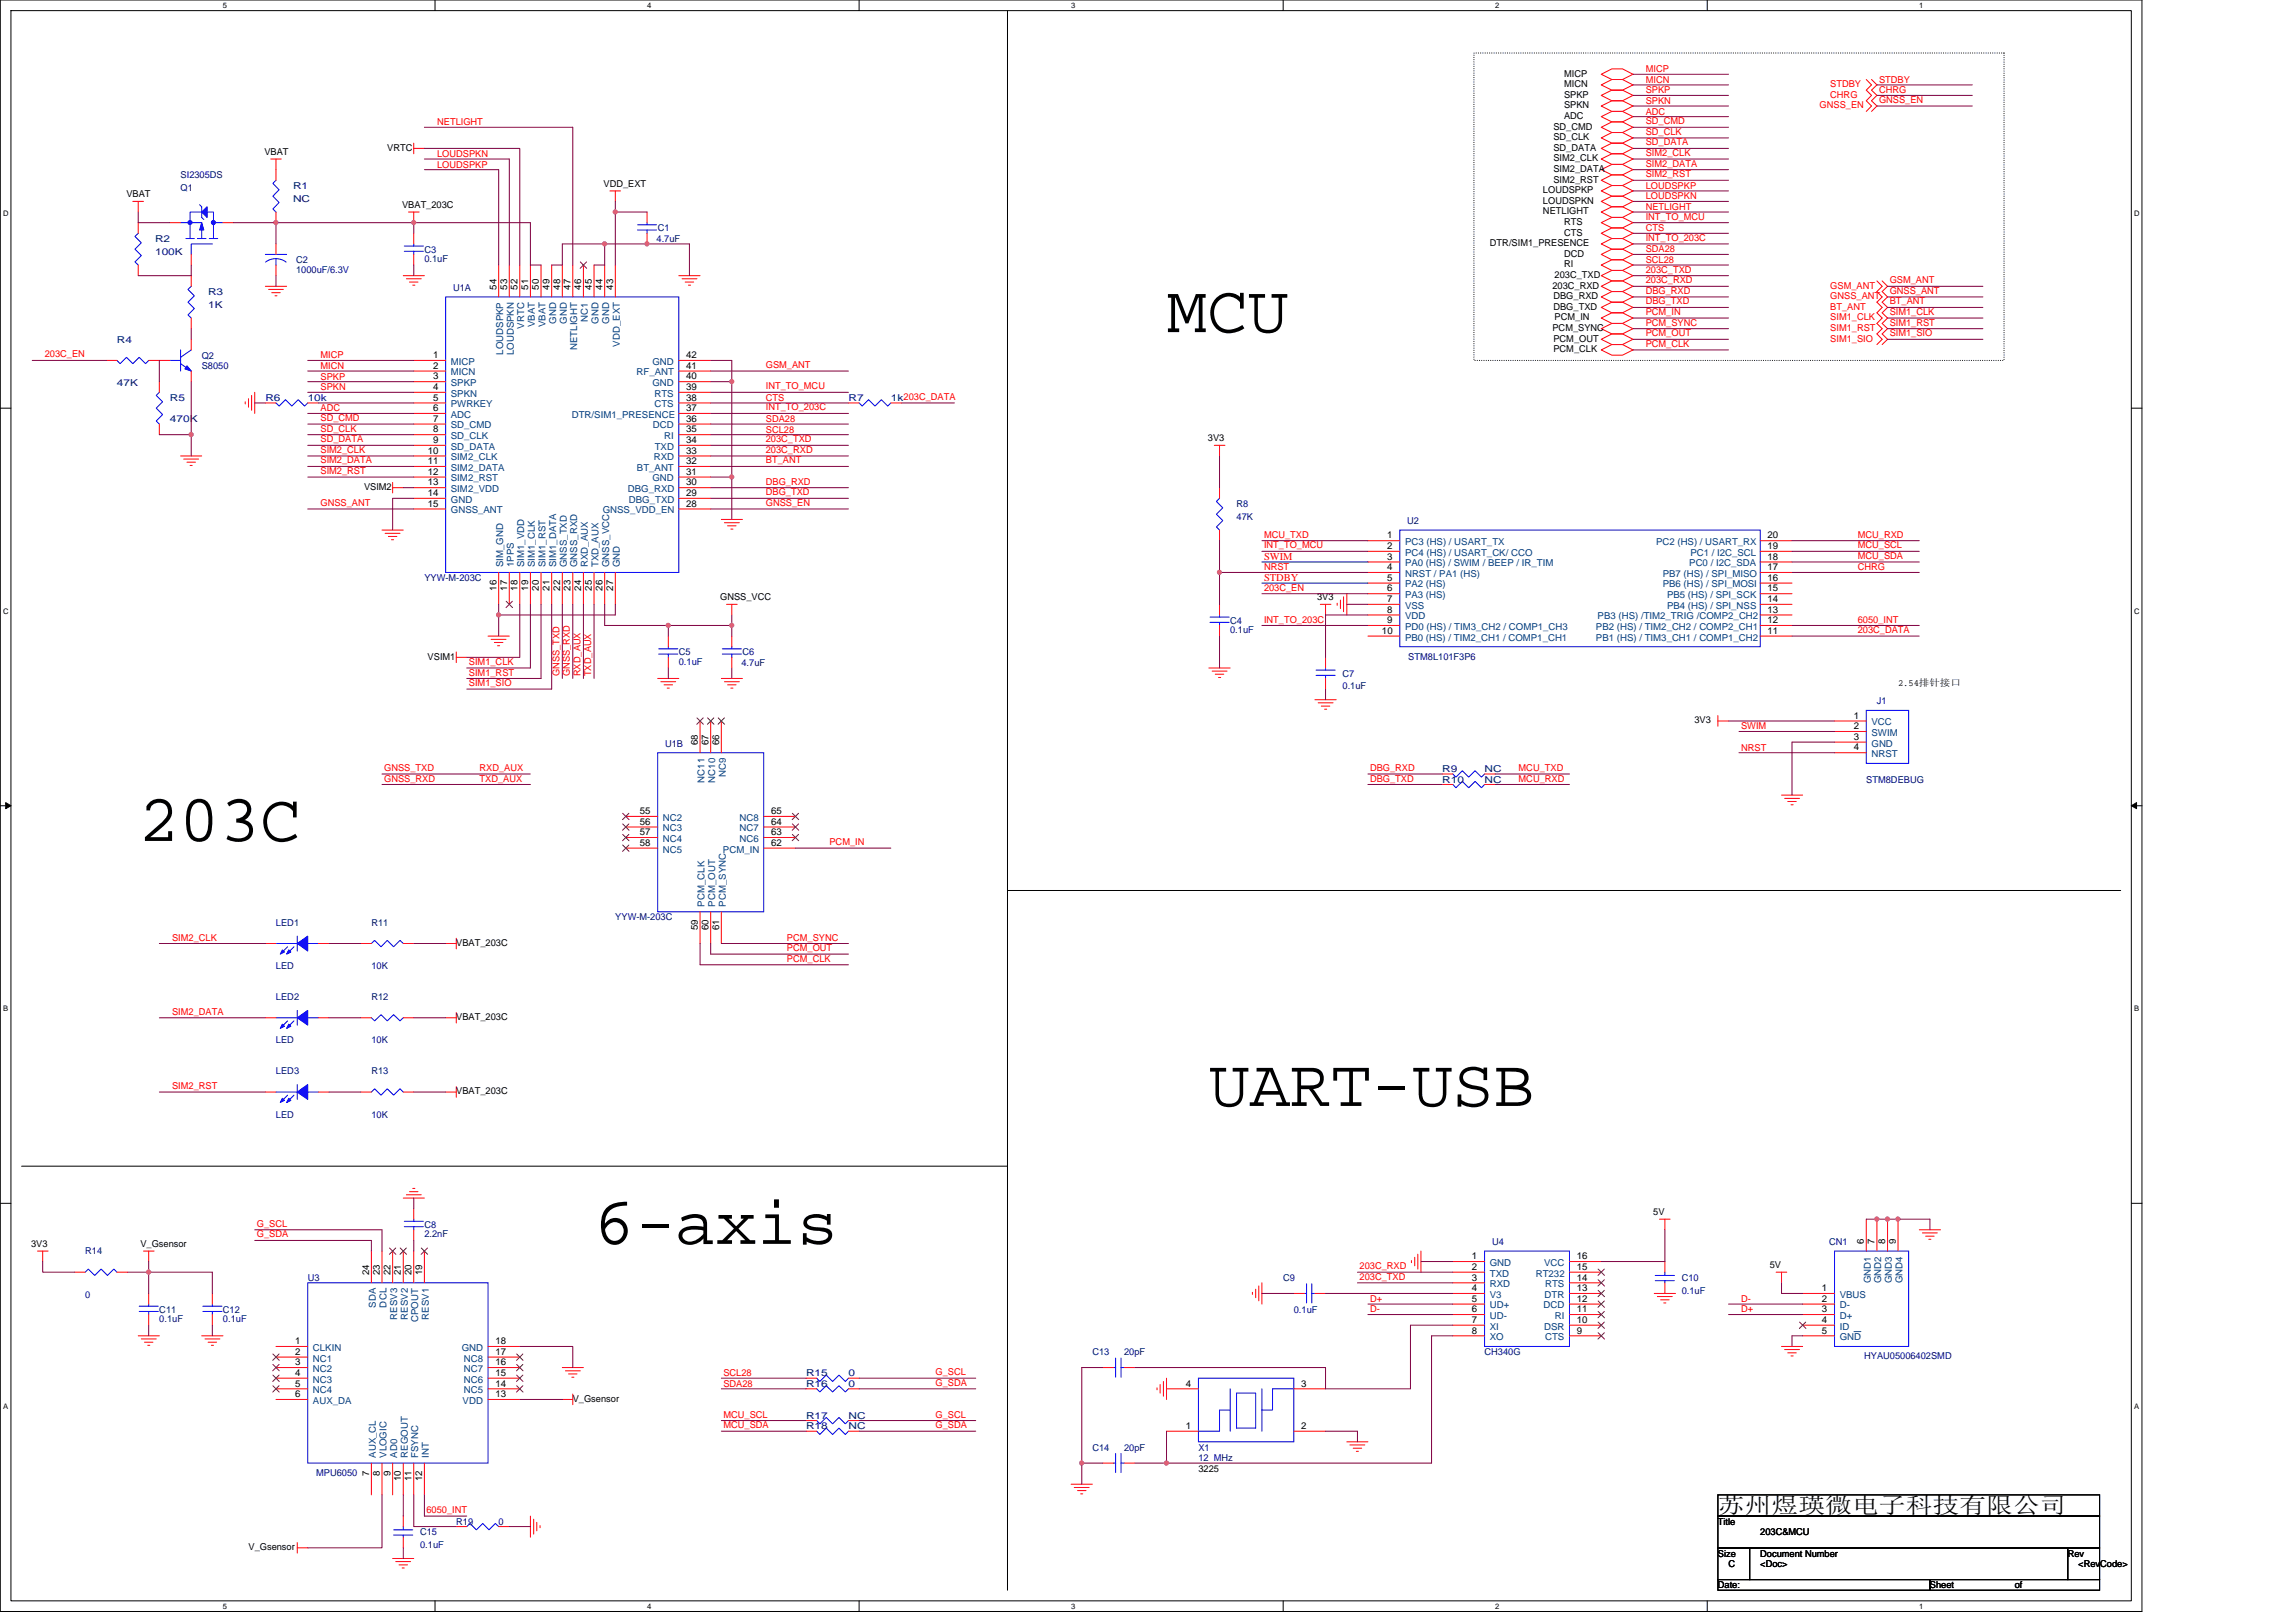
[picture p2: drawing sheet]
<svg xmlns="http://www.w3.org/2000/svg" width="297mm" height="210mm" viewBox="0 0 297 210" stroke-linecap="round" stroke-linejoin="round" font-family="sans-serif">
<defs><g id="words">
<g font-size="8.8">
<text x="150.9" y="43">MCU</text>
<text x="17.9" y="108.8">203C</text>
<text x="156.4" y="143.1">UART-USB</text>
<text x="76.9" y="160.9">6-axis</text>
</g>
<text font-size="2.9" x="222.2" y="195.7">苏州煜瑛微电子科技有限公司</text>
<g font-size="1.4" fill="#f00">
<text x="163.5" y="72.4">SWIM</text>
<text x="163.5" y="75.2">STDBY</text>
</g>
<g font-size="1.2">
<text x="202.3" y="9.9">MICP</text>
<text x="202.3" y="11.3">MICN</text>
<text x="201" y="16.8">SD_CMD</text>
<text x="202.3" y="12.7">SPKP</text>
<text x="202.3" y="14">SPKN</text>
<text x="202.3" y="15.4">ADC</text>
<text x="34.2" y="20">VBAT</text>
<text x="50.1" y="19.5">VRTC</text>
<text x="201" y="19.5">SD_DATA</text>
<text x="201" y="20.9">SIM2_CLK</text>
<text x="201" y="22.2">SIM2_DATA</text>
<text x="201" y="23.6">SIM2_RST</text>
<text x="201" y="18.1">SD_CLK</text>
<text x="16.4" y="25.5">VBAT</text>
<text x="52" y="26.9">VBAT_203C</text>
<text x="78.1" y="24.2">VDD_EXT</text>
<text x="199.6" y="26.4">LOUDSPKN</text>
<text x="199.6" y="27.7">NETLIGHT</text>
<text x="199.6" y="25">LOUDSPKP</text>
<text x="202.3" y="29.1">RTS</text>
<text x="192.8" y="31.9">DTR/SIM1_PRESENCE</text>
<text x="201.1" y="36">203C_TXD</text>
<text x="202.3" y="33.2">DCD</text>
<text x="202.3" y="34.6">RI</text>
<text x="202.3" y="30.5">CTS</text>
<text x="64.2" y="37.5" transform="rotate(-90 64.2 37.5)">54</text>
<text x="65.6" y="37.5" transform="rotate(-90 65.6 37.5)">53</text>
<text x="66.9" y="37.5" transform="rotate(-90 66.9 37.5)">52</text>
<text x="68.3" y="37.5" transform="rotate(-90 68.3 37.5)">51</text>
<text x="69.7" y="37.5" transform="rotate(-90 69.7 37.5)">50</text>
<text x="71.1" y="37.5" transform="rotate(-90 71.1 37.5)">49</text>
<text x="72.5" y="37.5" transform="rotate(-90 72.5 37.5)">48</text>
<text x="73.8" y="37.5" transform="rotate(-90 73.8 37.5)">47</text>
<text x="75.2" y="37.5" transform="rotate(-90 75.2 37.5)">46</text>
<text x="76.6" y="37.5" transform="rotate(-90 76.6 37.5)">45</text>
<text x="77.9" y="37.5" transform="rotate(-90 77.9 37.5)">44</text>
<text x="79.3" y="37.5" transform="rotate(-90 79.3 37.5)">43</text>
<text x="200.8" y="37.3">203C_RXD</text>
<text x="201" y="40.1">DBG_TXD</text>
<text x="201" y="38.7">DBG_RXD</text>
<text x="201.1" y="41.4">PCM_IN</text>
<text x="56" y="46.3">1</text>
<text x="56" y="47.7">2</text>
<text x="88.8" y="47.7">41</text>
<text x="88.8" y="46.3">42</text>
<text x="200.8" y="42.8">PCM_SYNC</text>
<text x="201" y="44.2">PCM_OUT</text>
<text x="201" y="45.6">PCM_CLK</text>
<text x="56" y="49.1">3</text>
<text x="56" y="50.5">4</text>
<text x="56" y="51.8">5</text>
<text x="56" y="53.2">6</text>
<text x="88.8" y="49.1">40</text>
<text x="88.8" y="53.2">37</text>
<text x="88.8" y="51.8">38</text>
<text x="88.8" y="50.5">39</text>
<text x="55.3" y="58.7">10</text>
<text x="56" y="54.6">7</text>
<text x="56" y="55.9">8</text>
<text x="56" y="57.3">9</text>
<text x="88.8" y="58.7">33</text>
<text x="88.8" y="54.6">36</text>
<text x="88.8" y="55.9">35</text>
<text x="88.8" y="57.3">34</text>
<text x="156.3" y="57.1">3V3</text>
<text x="47.1" y="63.4">VSIM2</text>
<text x="55.3" y="60">11</text>
<text x="55.3" y="61.4">12</text>
<text x="55.3" y="62.8">13</text>
<text x="55.3" y="64.2">14</text>
<text x="55.3" y="65.6">15</text>
<text x="88.8" y="62.8">30</text>
<text x="88.8" y="61.4">31</text>
<text x="88.8" y="60">32</text>
<text x="88.8" y="64.2">29</text>
<text x="88.8" y="65.6">28</text>
<text x="179.5" y="69.7">1</text>
<text x="179.5" y="71">2</text>
<text x="228.7" y="71">19</text>
<text x="228.7" y="69.7">20</text>
<text x="64.2" y="76.4" transform="rotate(-90 64.2 76.4)">16</text>
<text x="65.6" y="76.4" transform="rotate(-90 65.6 76.4)">17</text>
<text x="66.9" y="76.4" transform="rotate(-90 66.9 76.4)">18</text>
<text x="68.3" y="76.4" transform="rotate(-90 68.3 76.4)">19</text>
<text x="69.7" y="76.4" transform="rotate(-90 69.7 76.4)">20</text>
<text x="71.1" y="76.4" transform="rotate(-90 71.1 76.4)">21</text>
<text x="72.5" y="76.4" transform="rotate(-90 72.5 76.4)">22</text>
<text x="73.8" y="76.4" transform="rotate(-90 73.8 76.4)">23</text>
<text x="75.2" y="76.4" transform="rotate(-90 75.2 76.4)">24</text>
<text x="76.6" y="76.4" transform="rotate(-90 76.6 76.4)">25</text>
<text x="77.9" y="76.4" transform="rotate(-90 77.9 76.4)">26</text>
<text x="79.3" y="76.4" transform="rotate(-90 79.3 76.4)">27</text>
<text x="93.2" y="77.7">GNSS_VCC</text>
<text x="170.4" y="77.7">3V3</text>
<text x="179.5" y="72.4">3</text>
<text x="179.5" y="73.8">4</text>
<text x="179.5" y="75.1">5</text>
<text x="179.5" y="76.5">6</text>
<text x="179.5" y="77.9">7</text>
<text x="228.7" y="75.1">16</text>
<text x="228.7" y="73.8">17</text>
<text x="228.7" y="77.9">14</text>
<text x="228.7" y="76.5">15</text>
<text x="228.7" y="72.4">18</text>
<text x="178.8" y="82">10</text>
<text x="179.5" y="79.3">8</text>
<text x="179.5" y="80.6">9</text>
<text x="228.7" y="82">11</text>
<text x="228.7" y="80.6">12</text>
<text x="228.7" y="79.3">13</text>
<text x="55.3" y="85.3">VSIM1</text>
<text x="245.6" y="88.8">2.54排针接口</text>
<text x="219.2" y="93.6">3V3</text>
<text x="239.8" y="93">1</text>
<text x="239.8" y="94.3">2</text>
<text x="239.8" y="95.7">3</text>
<text x="90.3" y="96.4" transform="rotate(-90 90.3 96.4)">68</text>
<text x="91.6" y="96.4" transform="rotate(-90 91.6 96.4)">67</text>
<text x="93" y="96.4" transform="rotate(-90 93 96.4)">66</text>
<text x="239.8" y="97.1">4</text>
<text x="82.8" y="105.3">55</text>
<text x="82.8" y="106.7">56</text>
<text x="99.8" y="106.7">64</text>
<text x="99.8" y="105.3">65</text>
<text x="82.8" y="108.1">57</text>
<text x="82.8" y="109.4">58</text>
<text x="99.8" y="109.4">62</text>
<text x="99.8" y="108.1">63</text>
<text x="59" y="122.4">VBAT_203C</text>
<text x="90.3" y="120.3" transform="rotate(-90 90.3 120.3)">59</text>
<text x="91.6" y="120.3" transform="rotate(-90 91.6 120.3)">60</text>
<text x="93" y="120.3" transform="rotate(-90 93 120.3)">61</text>
<text x="59" y="132">VBAT_203C</text>
<text x="59" y="141.6">VBAT_203C</text>
<text x="4" y="161.3">3V3</text>
<text x="18.2" y="161.3">V_Gsensor</text>
<text x="213.9" y="157.2">5V</text>
<text x="241.1" y="160.9" transform="rotate(-90 241.1 160.9)">6</text>
<text x="242.5" y="160.9" transform="rotate(-90 242.5 160.9)">7</text>
<text x="243.9" y="160.9" transform="rotate(-90 243.9 160.9)">8</text>
<text x="245.3" y="160.9" transform="rotate(-90 245.3 160.9)">9</text>
<text x="47.7" y="165" transform="rotate(-90 47.7 165)">24</text>
<text x="49.1" y="165" transform="rotate(-90 49.1 165)">23</text>
<text x="50.5" y="165" transform="rotate(-90 50.5 165)">22</text>
<text x="51.9" y="165" transform="rotate(-90 51.9 165)">21</text>
<text x="53.2" y="165" transform="rotate(-90 53.2 165)">20</text>
<text x="54.6" y="165" transform="rotate(-90 54.6 165)">19</text>
<text x="190.4" y="162.9">1</text>
<text x="190.4" y="164.3">2</text>
<text x="190.4" y="165.7">3</text>
<text x="190.4" y="167">4</text>
<text x="204" y="167">13</text>
<text x="204" y="165.7">14</text>
<text x="204" y="164.3">15</text>
<text x="204" y="162.9">16</text>
<text x="229" y="164.1">5V</text>
<text x="235.7" y="167">1</text>
<text x="38.2" y="173.9">1</text>
<text x="64.1" y="173.9">18</text>
<text x="190.4" y="168.4">5</text>
<text x="190.4" y="169.8">6</text>
<text x="190.4" y="171.2">7</text>
<text x="190.4" y="172.5">8</text>
<text x="204" y="172.5">9</text>
<text x="204" y="168.4">12</text>
<text x="204" y="171.2">10</text>
<text x="204" y="169.8">11</text>
<text x="235.7" y="172.5">5</text>
<text x="235.7" y="168.4">2</text>
<text x="235.7" y="169.8">3</text>
<text x="235.7" y="171.2">4</text>
<text x="38.2" y="175.3">2</text>
<text x="38.2" y="176.6">3</text>
<text x="38.2" y="178">4</text>
<text x="38.2" y="179.4">5</text>
<text x="64.1" y="179.4">14</text>
<text x="64.1" y="178">15</text>
<text x="64.1" y="176.6">16</text>
<text x="64.1" y="175.3">17</text>
<text x="153.4" y="179.4">4</text>
<text x="168.3" y="179.4">3</text>
<text x="38.2" y="180.8">6</text>
<text x="64.1" y="180.8">13</text>
<text x="74.1" y="181.4">V_Gsensor</text>
<text x="153.4" y="184.9">1</text>
<text x="168.3" y="184.9">2</text>
<text x="47.7" y="190.9" transform="rotate(-90 47.7 190.9)">7</text>
<text x="49.1" y="190.9" transform="rotate(-90 49.1 190.9)">8</text>
<text x="50.5" y="190.9" transform="rotate(-90 50.5 190.9)">9</text>
<text x="51.9" y="191.6" transform="rotate(-90 51.9 191.6)">10</text>
<text x="53.2" y="191.6" transform="rotate(-90 53.2 191.6)">11</text>
<text x="54.6" y="191.6" transform="rotate(-90 54.6 191.6)">12</text>
<text x="155" y="190.4">3225</text>
<text x="222.2" y="197.3">Title</text>
<text x="32.1" y="200.6">V_Gsensor</text>
<text x="222.2" y="201.4">Size</text>
<text x="223.6" y="202.8">C</text>
<text x="227.7" y="201.4">Document Number</text>
<text x="227.7" y="202.8">&lt;Doc&gt;</text>
<text x="227.7" y="198.6">203C&amp;MCU</text>
<text x="267.5" y="201.4">Rev</text>
<text x="268.9" y="202.8">&lt;RevCode&gt;</text>
<text x="222.2" y="205.5">Date:</text>
<text x="249.7" y="205.5">Sheet</text>
<text x="260.6" y="205.5">of</text>
</g>
<g font-size="1.2" fill="#f00">
<text x="212.9" y="9.3">MICP</text>
<text x="212.9" y="10.7">MICN</text>
<text x="236.8" y="11.3">STDBY</text>
<text x="243.1" y="10.7">STDBY</text>
<text x="56.6" y="16.2">NETLIGHT</text>
<text x="212.9" y="12.1">SPKP</text>
<text x="212.9" y="13.4">SPKN</text>
<text x="212.9" y="14.8">ADC</text>
<text x="212.9" y="16.1">SD_CMD</text>
<text x="212.9" y="17.5">SD_CLK</text>
<text x="235.4" y="14">GNSS_EN</text>
<text x="236.8" y="12.7">CHRG</text>
<text x="243.1" y="12.1">CHRG</text>
<text x="243.1" y="13.3">GNSS_EN</text>
<text x="56.6" y="20.3">LOUDSPKN</text>
<text x="56.6" y="21.7">LOUDSPKP</text>
<text x="212.9" y="18.8">SD_DATA</text>
<text x="212.9" y="20.2">SIM2_CLK</text>
<text x="212.9" y="21.6">SIM2_DATA</text>
<text x="212.9" y="22.9">SIM2_RST</text>
<text x="212.9" y="27.2">NETLIGHT</text>
<text x="212.9" y="25.8">LOUDSPKN</text>
<text x="212.9" y="24.4">LOUDSPKP</text>
<text x="212.9" y="28.4">INT_TO_MCU</text>
<text x="212.9" y="29.9">CTS</text>
<text x="212.9" y="34">SCL28</text>
<text x="212.9" y="35.3">203C_TXD</text>
<text x="212.9" y="31.2">INT_TO_203C</text>
<text x="212.9" y="32.6">SDA28</text>
<text x="212.9" y="36.7">203C_RXD</text>
<text x="212.9" y="38">DBG_RXD</text>
<text x="212.9" y="39.4">DBG_TXD</text>
<text x="212.9" y="40.8">PCM_IN</text>
<text x="236.8" y="37.3">GSM_ANT</text>
<text x="236.8" y="38.7">GNSS_ANT</text>
<text x="236.8" y="40.1">BT_ANT</text>
<text x="236.8" y="41.4">SIM1_CLK</text>
<text x="244.5" y="36.7">GSM_ANT</text>
<text x="244.5" y="38">GNSS_ANT</text>
<text x="244.5" y="39.4">BT_ANT</text>
<text x="244.5" y="40.8">SIM1_CLK</text>
<text x="5.8" y="46.2">203C_EN</text>
<text x="41.5" y="46.4">MICP</text>
<text x="41.5" y="47.7">MICN</text>
<text x="99.1" y="47.6">GSM_ANT</text>
<text x="212.9" y="42.1">PCM_SYNC</text>
<text x="212.9" y="43.5">PCM_OUT</text>
<text x="212.9" y="44.9">PCM_CLK</text>
<text x="236.8" y="42.8">SIM1_RST</text>
<text x="236.8" y="44.2">SIM1_SIO</text>
<text x="244.5" y="42.1">SIM1_RST</text>
<text x="244.5" y="43.5">SIM1_SIO</text>
<text x="41.5" y="53.2">ADC</text>
<text x="41.5" y="49.1">SPKP</text>
<text x="41.5" y="50.5">SPKN</text>
<text x="99.1" y="50.4">INT_TO_MCU</text>
<text x="99.1" y="53.1">INT_TO_203C</text>
<text x="99.1" y="51.9">CTS</text>
<text x="41.5" y="54.5">SD_CMD</text>
<text x="41.5" y="55.9">SD_CLK</text>
<text x="41.5" y="57.2">SD_DATA</text>
<text x="41.5" y="58.6">SIM2_CLK</text>
<text x="41.5" y="60">SIM2_DATA</text>
<text x="99.1" y="57.2">203C_TXD</text>
<text x="99.1" y="58.6">203C_RXD</text>
<text x="99.1" y="60">BT_ANT</text>
<text x="99.1" y="56">SCL28</text>
<text x="99.1" y="54.6">SDA28</text>
<text x="41.5" y="61.3">SIM2_RST</text>
<text x="41.5" y="65.5">GNSS_ANT</text>
<text x="99.1" y="62.7">DBG_RXD</text>
<text x="99.1" y="64.1">DBG_TXD</text>
<text x="99.1" y="65.5">GNSS_EN</text>
<text x="163.5" y="69.6">MCU_TXD</text>
<text x="163.5" y="71">INT_TO_MCU</text>
<text x="240.3" y="69.6">MCU_RXD</text>
<text x="240.3" y="71">MCU_SCL</text>
<text x="163.5" y="73.8">NRST</text>
<text x="163.5" y="76.4">203C_EN</text>
<text x="240.3" y="72.3">MCU_SDA</text>
<text x="240.3" y="73.8">CHRG</text>
<text x="163.5" y="80.5">INT_TO_203C</text>
<text x="240.3" y="81.9">203C_DATA</text>
<text x="240.3" y="80.5">6050_INT</text>
<text x="60.7" y="86">SIM1_CLK</text>
<text x="60.7" y="87.4">SIM1_RST</text>
<text x="60.7" y="88.8">SIM1_SIO</text>
<text x="72.4" y="87.5" transform="rotate(-90 72.4 87.5)">GNSS_TXD</text>
<text x="73.7" y="87.5" transform="rotate(-90 73.7 87.5)">GNSS_RXD</text>
<text x="75.1" y="87.5" transform="rotate(-90 75.1 87.5)">RXD_AUX</text>
<text x="76.5" y="87.5" transform="rotate(-90 76.5 87.5)">TXD_AUX</text>
<text x="225.3" y="94.4">SWIM</text>
<text x="49.7" y="101.1">GNSS_RXD</text>
<text x="49.7" y="99.8">GNSS_TXD</text>
<text x="62" y="101.1">TXD_AUX</text>
<text x="62" y="99.8">RXD_AUX</text>
<text x="177.2" y="99.8">DBG_RXD</text>
<text x="177.2" y="101.1">DBG_TXD</text>
<text x="196.5" y="101.1">MCU_RXD</text>
<text x="196.5" y="99.8">MCU_TXD</text>
<text x="225.3" y="97.1">NRST</text>
<text x="107.3" y="109.3">PCM_IN</text>
<text x="22.3" y="121.7">SIM2_CLK</text>
<text x="101.8" y="121.7">PCM_SYNC</text>
<text x="101.8" y="123.1">PCM_OUT</text>
<text x="101.8" y="124.4">PCM_CLK</text>
<text x="22.3" y="131.3">SIM2_DATA</text>
<text x="22.3" y="140.9">SIM2_RST</text>
<text x="33.2" y="158.7">G_SCL</text>
<text x="33.2" y="160.1">G_SDA</text>
<text x="175.9" y="164.2">203C_RXD</text>
<text x="175.9" y="165.6">203C_TXD</text>
<text x="177.2" y="169.8">D-</text>
<text x="177.2" y="168.4">D+</text>
<text x="225.3" y="169.8">D+</text>
<text x="225.3" y="168.4">D-</text>
<text x="93.6" y="178">SCL28</text>
<text x="93.6" y="179.4">SDA28</text>
<text x="121" y="177.9">G_SCL</text>
<text x="121" y="179.3">G_SDA</text>
<text x="93.6" y="183.4">MCU_SCL</text>
<text x="93.6" y="184.8">MCU_SDA</text>
<text x="121" y="183.4">G_SCL</text>
<text x="121" y="184.8">G_SDA</text>
<text x="55.2" y="195.8">6050_INT</text>
</g>
<g font-size="1.2" fill="#000080">
<text x="23.4" y="23.1">SI2305DS</text>
<text x="23.4" y="24.7">Q1</text>
<text x="37.9" y="24.4">R1</text>
<text x="37.9" y="26.1">NC</text>
<text x="85.1" y="29.9">C1</text>
<text x="20.1" y="31.3">R2</text>
<text x="20.1" y="33">100K</text>
<text x="38.3" y="34">C2</text>
<text x="38.3" y="35.3">1000uF/6.3V</text>
<text x="54.9" y="32.7">C3</text>
<text x="54.9" y="33.9">0.1uF</text>
<text x="84.9" y="31.3">4.7uF</text>
<text x="26.9" y="38.2">R3</text>
<text x="26.9" y="39.8">1K</text>
<text x="58.6" y="37.6">U1A</text>
<text x="15.1" y="44.3">R4</text>
<text x="26.1" y="46.4">Q2</text>
<text x="26.1" y="47.8">S8050</text>
<text x="15.1" y="50">47K</text>
<text x="22" y="51.9">R5</text>
<text x="34.3" y="51.9">R6</text>
<text x="39.8" y="51.9">10k</text>
<text x="109.8" y="51.9">R7</text>
<text x="115.2" y="51.9">1k203C_DATA</text>
<text x="22" y="54.6">470K</text>
<text x="160" y="65.6">R8</text>
<text x="160" y="67.2">47K</text>
<text x="182.1" y="67.8">U2</text>
<text x="54.9" y="75.2">YYW-M-203C</text>
<text x="159.1" y="80.7">C4</text>
<text x="159.1" y="81.9">0.1uF</text>
<text x="87.8" y="84.8">C5</text>
<text x="87.8" y="86">0.1uF</text>
<text x="95.9" y="86.2">4.7uF</text>
<text x="96.1" y="84.8">C6</text>
<text x="173.7" y="87.5">C7</text>
<text x="173.7" y="89.2">0.1uF</text>
<text x="182.2" y="85.3">STM8L101F3P6</text>
<text x="242.8" y="91.1">J1</text>
<text x="86" y="96.6">U1B</text>
<text x="186.6" y="101.3">R10</text>
<text x="186.6" y="99.9">R9</text>
<text x="192.1" y="101.3">NC</text>
<text x="192.1" y="99.9">NC</text>
<text x="241.4" y="101.3">STM8DEBUG</text>
<text x="35.7" y="119.8">LED1</text>
<text x="48" y="119.8">R11</text>
<text x="79.6" y="119.1">YYW-M-203C</text>
<text x="35.7" y="125.4">LED</text>
<text x="48" y="125.4">10K</text>
<text x="35.7" y="129.4">LED2</text>
<text x="48" y="129.4">R12</text>
<text x="35.7" y="135">LED</text>
<text x="48" y="135">10K</text>
<text x="35.7" y="139">LED3</text>
<text x="48" y="139">R13</text>
<text x="35.7" y="144.6">LED</text>
<text x="48" y="144.6">10K</text>
<text x="54.9" y="158.9">C8</text>
<text x="54.9" y="160.1">2.2nF</text>
<text x="193" y="161.1">U4</text>
<text x="236.6" y="161.1">CN1</text>
<text x="11" y="162.3">R14</text>
<text x="11" y="167.9">0</text>
<text x="39.8" y="165.7">U3</text>
<text x="166" y="165.7">C9</text>
<text x="217.6" y="165.7">C10</text>
<text x="217.6" y="167.4">0.1uF</text>
<text x="20.6" y="169.8">C11</text>
<text x="20.6" y="171.1">0.1uF</text>
<text x="28.8" y="169.8">C12</text>
<text x="28.8" y="171.1">0.1uF</text>
<text x="167.4" y="169.8">0.1uF</text>
<text x="104.3" y="179.4">R16</text>
<text x="104.3" y="178.1">R15</text>
<text x="109.8" y="179.4">0</text>
<text x="109.8" y="178.1">0</text>
<text x="141.3" y="175.3">C13</text>
<text x="145.4" y="175.3">20pF</text>
<text x="192.1" y="175.3">CH340G</text>
<text x="241.2" y="175.9">HYAU05006402SMD</text>
<text x="104.3" y="184.9">R18</text>
<text x="104.3" y="183.6">R17</text>
<text x="109.8" y="184.9">NC</text>
<text x="109.8" y="183.6">NC</text>
<text x="40.9" y="191">MPU6050</text>
<text x="141.3" y="187.7">C14</text>
<text x="145.4" y="187.7">20pF</text>
<text x="155" y="187.7">X1</text>
<text x="155" y="189">12 MHz</text>
<text x="59" y="197.3">R19</text>
<text x="64.5" y="197.3">0</text>
<text x="54.4" y="198.6">C15</text>
<text x="54.4" y="200.3">0.1uF</text>
</g>
<g font-size="1.2" fill="#004080">
<text x="71.9" y="41.9" transform="rotate(-90 71.9 41.9)">GND</text>
<text x="73.3" y="41.9" transform="rotate(-90 73.3 41.9)">GND</text>
<text x="76" y="41.6" transform="rotate(-90 76 41.6)">NC1</text>
<text x="77.4" y="41.9" transform="rotate(-90 77.4 41.9)">GND</text>
<text x="78.8" y="41.9" transform="rotate(-90 78.8 41.9)">GND</text>
<text x="58.3" y="47.2">MICP</text>
<text x="65.1" y="45.9" transform="rotate(-90 65.1 45.9)">LOUDSPKP</text>
<text x="66.5" y="46" transform="rotate(-90 66.5 46)">LOUDSPKN</text>
<text x="67.8" y="42.5" transform="rotate(-90 67.8 42.5)">VRTC</text>
<text x="69.2" y="42.3" transform="rotate(-90 69.2 42.3)">VBAT</text>
<text x="70.6" y="42.3" transform="rotate(-90 70.6 42.3)">VBAT</text>
<text x="74.7" y="45.3" transform="rotate(-90 74.7 45.3)">NETLIGHT</text>
<text x="80.2" y="44.9" transform="rotate(-90 80.2 44.9)">VDD_EXT</text>
<text x="84.4" y="47.2">GND</text>
<text x="58.3" y="48.6">MICN</text>
<text x="58.3" y="50">SPKP</text>
<text x="58.3" y="51.3">SPKN</text>
<text x="58.3" y="52.7">PWRKEY</text>
<text x="82.4" y="48.6">RF_ANT</text>
<text x="84.4" y="50">GND</text>
<text x="84.7" y="52.7">CTS</text>
<text x="84.7" y="51.3">RTS</text>
<text x="58.3" y="54.1">ADC</text>
<text x="58.3" y="55.4">SD_CMD</text>
<text x="58.3" y="56.8">SD_CLK</text>
<text x="58.3" y="58.2">SD_DATA</text>
<text x="58.3" y="59.6">SIM2_CLK</text>
<text x="74" y="54.1">DTR/SIM1_PRESENCE</text>
<text x="84.5" y="55.4">DCD</text>
<text x="84.6" y="59.6">RXD</text>
<text x="84.7" y="58.2">TXD</text>
<text x="85.9" y="56.8">RI</text>
<text x="58.3" y="60.9">SIM2_DATA</text>
<text x="58.3" y="62.3">SIM2_RST</text>
<text x="58.3" y="63.7">SIM2_VDD</text>
<text x="58.3" y="65">GND</text>
<text x="81.2" y="63.7">DBG_RXD</text>
<text x="81.4" y="65">DBG_TXD</text>
<text x="82.4" y="60.9">BT_ANT</text>
<text x="84.4" y="62.3">GND</text>
<text x="58.3" y="66.4">GNSS_ANT</text>
<text x="78" y="66.4">GNSS_VDD_EN</text>
<text x="181.8" y="70.5">PC3 (HS) / USART_TX</text>
<text x="181.8" y="71.9">PC4 (HS) / USART_CK/ CCO</text>
<text x="214.2" y="70.5">PC2 (HS) / USART_RX</text>
<text x="218.7" y="71.9">PC1 / I2C_SCL</text>
<text x="65.1" y="73.4" transform="rotate(-90 65.1 73.4)">SIM_GND</text>
<text x="66.5" y="73.4" transform="rotate(-90 66.5 73.4)">1PPS</text>
<text x="67.8" y="73.4" transform="rotate(-90 67.8 73.4)">SIM1_VDD</text>
<text x="69.2" y="73.4" transform="rotate(-90 69.2 73.4)">SIM1_CLK</text>
<text x="70.6" y="73.4" transform="rotate(-90 70.6 73.4)">SIM1_RST</text>
<text x="71.9" y="73.4" transform="rotate(-90 71.9 73.4)">SIM1_DATA</text>
<text x="73.3" y="73.4" transform="rotate(-90 73.3 73.4)">GNSS_TXD</text>
<text x="74.7" y="73.4" transform="rotate(-90 74.7 73.4)">GNSS_RXD</text>
<text x="76" y="73.4" transform="rotate(-90 76 73.4)">RXD_AUX</text>
<text x="77.4" y="73.4" transform="rotate(-90 77.4 73.4)">TXD_AUX</text>
<text x="78.8" y="73.4" transform="rotate(-90 78.8 73.4)">GNSS_VCC</text>
<text x="80.2" y="73.4" transform="rotate(-90 80.2 73.4)">GND</text>
<text x="181.8" y="73.3">PA0 (HS) / SWIM / BEEP / IR_TIM</text>
<text x="181.8" y="74.6">NRST / PA1 (HS)</text>
<text x="181.8" y="76">PA2 (HS)</text>
<text x="181.8" y="77.4">PA3 (HS)</text>
<text x="215.1" y="76">PB6 (HS) / SPI_MOSI</text>
<text x="215.1" y="74.6">PB7 (HS) / SPI_MISO</text>
<text x="215.7" y="77.4">PB5 (HS) / SPI_SCK</text>
<text x="218.5" y="73.3">PC0 / I2C_SDA</text>
<text x="181.8" y="78.8">VSS</text>
<text x="181.8" y="80.1">VDD</text>
<text x="181.8" y="81.5">PD0 (HS) / TIM3_CH2 / COMP1_CH3</text>
<text x="181.8" y="82.9">PB0 (HS) / TIM2_CH1 / COMP1_CH1</text>
<text x="206.5" y="82.9">PB1 (HS) / TIM3_CH1 / COMP1_CH2</text>
<text x="206.5" y="81.5">PB2 (HS) / TIM2_CH2 / COMP2_CH1</text>
<text x="206.7" y="80.1">PB3 (HS) /TIM2_TRIG /COMP2_CH2</text>
<text x="215.7" y="78.8">PB4 (HS) / SPI_NSS</text>
<text x="242.1" y="93.9">VCC</text>
<text x="242.1" y="95.2">SWIM</text>
<text x="91.1" y="101.3" transform="rotate(-90 91.1 101.3)">NC11</text>
<text x="92.5" y="101.3" transform="rotate(-90 92.5 101.3)">NC10</text>
<text x="93.9" y="100.6" transform="rotate(-90 93.9 100.6)">NC9</text>
<text x="242.1" y="96.6">GND</text>
<text x="242.1" y="98">NRST</text>
<text x="85.8" y="106.2">NC2</text>
<text x="85.8" y="107.6">NC3</text>
<text x="95.7" y="107.6">NC7</text>
<text x="95.7" y="106.2">NC8</text>
<text x="85.8" y="108.9">NC4</text>
<text x="85.8" y="110.3">NC5</text>
<text x="93.5" y="110.3">PCM_IN</text>
<text x="95.7" y="108.9">NC6</text>
<text x="91.1" y="117.3" transform="rotate(-90 91.1 117.3)">PCM_CLK</text>
<text x="92.5" y="117.3" transform="rotate(-90 92.5 117.3)">PCM_OUT</text>
<text x="93.9" y="117.3" transform="rotate(-90 93.9 117.3)">PCM_SYNC</text>
<text x="192.7" y="163.8">GND</text>
<text x="192.7" y="165.2">TXD</text>
<text x="192.7" y="166.5">RXD</text>
<text x="192.7" y="167.9">V3</text>
<text x="198.7" y="165.2">RT232</text>
<text x="199.8" y="163.8">VCC</text>
<text x="199.8" y="167.9">DTR</text>
<text x="199.9" y="166.5">RTS</text>
<text x="238" y="167.9">VBUS</text>
<text x="242" y="166" transform="rotate(-90 242 166)">GND1</text>
<text x="243.4" y="166" transform="rotate(-90 243.4 166)">GND2</text>
<text x="244.8" y="166" transform="rotate(-90 244.8 166)">GND3</text>
<text x="246.1" y="166" transform="rotate(-90 246.1 166)">GND4</text>
<text x="48.6" y="169.2" transform="rotate(-90 48.6 169.2)">SDA</text>
<text x="50" y="169.2" transform="rotate(-90 50 169.2)">DCL</text>
<text x="51.4" y="170.7" transform="rotate(-90 51.4 170.7)">RESV3</text>
<text x="52.7" y="170.7" transform="rotate(-90 52.7 170.7)">RESV2</text>
<text x="54.1" y="171" transform="rotate(-90 54.1 171)">CPOUT</text>
<text x="55.5" y="170.7" transform="rotate(-90 55.5 170.7)">RESV1</text>
<text x="192.7" y="169.3">UD+</text>
<text x="192.7" y="170.6">UD-</text>
<text x="192.7" y="172">XI</text>
<text x="192.7" y="173.4">XO</text>
<text x="199.7" y="169.3">DCD</text>
<text x="199.8" y="172">DSR</text>
<text x="199.9" y="173.4">CTS</text>
<text x="201.2" y="170.6">RI</text>
<text x="238" y="169.3">D-</text>
<text x="238" y="170.6">D+</text>
<text x="238" y="172">ID</text>
<text x="238" y="173.4">GND</text>
<text x="40.5" y="174.8">CLKIN</text>
<text x="40.5" y="176.1">NC1</text>
<text x="40.5" y="177.5">NC2</text>
<text x="40.5" y="178.9">NC3</text>
<text x="59.7" y="174.8">GND</text>
<text x="60" y="178.9">NC6</text>
<text x="60" y="177.5">NC7</text>
<text x="60" y="176.1">NC8</text>
<text x="40.5" y="180.3">NC4</text>
<text x="40.5" y="181.6">AUX_DA</text>
<text x="59.9" y="181.6">VDD</text>
<text x="60" y="180.3">NC5</text>
<text x="48.6" y="188.6" transform="rotate(-90 48.6 188.6)">AUX_CL</text>
<text x="50" y="188.6" transform="rotate(-90 50 188.6)">VLOGIC</text>
<text x="51.4" y="188.6" transform="rotate(-90 51.4 188.6)">AD0</text>
<text x="52.7" y="188.6" transform="rotate(-90 52.7 188.6)">REGOUT</text>
<text x="54.1" y="188.6" transform="rotate(-90 54.1 188.6)">FSYNC</text>
<text x="55.5" y="188.6" transform="rotate(-90 55.5 188.6)">INT</text>
</g>
<g font-size="1">
<text x="28.8" y="1">5</text>
<text x="83.7" y="1">4</text>
<text x="138.6" y="1">3</text>
<text x="193.4" y="1">2</text>
<text x="248.3" y="1">1</text>
<text x=".4" y="28">D</text>
<text x="276.1" y="28">D</text>
<text x=".4" y="79.4">C</text>
<text x="276.1" y="79.4">C</text>
<text x=".4" y="130.9">B</text>
<text x="276.1" y="130.9">B</text>
<text x=".4" y="182.3">A</text>
<text x="276.1" y="182.3">A</text>
<text x="28.8" y="208.2">5</text>
<text x="83.7" y="208.2">4</text>
<text x="138.6" y="208.2">3</text>
<text x="193.4" y="208.2">2</text>
<text x="248.3" y="208.2">1</text>
</g>
</g></defs>
<path d="M0 0h277.1v208.5h-277.1zM1.4 1.4h274.3v205.7h-274.3z" fill="none" stroke="#000" stroke-width=".13"/>
<g fill="#fff">
<path d="M28.8 .1h.6v1.1h-.6z"/>
<path d="M28.8 207.3h.6v1.1h-.6z"/>
</g>
<path d="M56.3 0v1.4M56.3 207.1v1.4" fill="none" stroke="#000" stroke-width=".13"/>
<g fill="#fff">
<path d="M83.7 .1h.6v1.1h-.6z"/>
<path d="M83.7 207.3h.6v1.1h-.6z"/>
</g>
<path d="M111.1 0v1.4M111.1 207.1v1.4" fill="none" stroke="#000" stroke-width=".13"/>
<g fill="#fff">
<path d="M138.6 .1h.5v1.1h-.5z"/>
<path d="M138.6 207.3h.5v1.1h-.5z"/>
</g>
<path d="M166 0v1.4M166 207.1v1.4" fill="none" stroke="#000" stroke-width=".13"/>
<g fill="#fff">
<path d="M193.4 .1h.6v1.1h-.6z"/>
<path d="M193.4 207.3h.6v1.1h-.6z"/>
</g>
<path d="M220.9 0v1.4M220.9 207.1v1.4" fill="none" stroke="#000" stroke-width=".13"/>
<g fill="#fff">
<path d="M248.3 .1h.6v1.1h-.6z"/>
<path d="M248.3 207.3h.6v1.1h-.6z"/>
<path d="M.4 27.1h.7v1.1h-.7z"/>
<path d="M276.1 27.1h.7v1.1h-.7z"/>
<path d="M.4 78.5h.7v1.1h-.7z"/>
<path d="M276.1 78.5h.7v1.1h-.7z"/>
</g>
<path d="M0 52.8h1.4M275.7 52.8h1.4" fill="none" stroke="#000" stroke-width=".13"/>
<g fill="#fff">
<path d="M.4 130h.7v1.1h-.7z"/>
<path d="M276.1 130h.7v1.1h-.7z"/>
</g>
<path d="M0 104.2h1.4M275.7 104.2h1.4" fill="none" stroke="#000" stroke-width=".13"/>
<path d="M.7 103.8l.7 .4-.7 .4zM275.7 104.2l.7-.4v.8z" fill="#000" stroke="#000" stroke-width=".13"/>
<g fill="#fff">
<path d="M.4 181.4h.7v1.1h-.7z"/>
<path d="M276.1 181.4h.7v1.1h-.7z"/>
</g>
<path d="M130.3 1.4v204.3M130.3 115.2h144.1M0 155.7h1.4M2.8 150.9h127.5M275.7 155.7h1.4M222.2 193.4h49.4v2.8h-49.4zM222.2 196.2h49.4v4.1h-49.4zM222.2 200.3h4.2v4.1h-4.2zM222.2 204.4h27.5v1.3h-27.5zM226.4 200.3h41.1v4.1h-41.1zM249.7 204.4h21.9v1.3h-21.9zM267.5 200.3h4.1v4.1h-4.1z" fill="none" stroke="#000" stroke-width=".13"/>
<path d="M190.7 6.9h68.6v39.7h-68.6z" fill="none" stroke="#000" stroke-width=".13" stroke-dasharray="0 .3"/>
<g fill="none" stroke="#f00" stroke-width=".13">
<path d="M53.5 19.2h1.4M53.5 18.5v1.4M207.2 19.2l1.3-.7h1.4l1.4 .7-1.4 .7h-1.4zM207.2 17.8l1.3-.7h1.4l1.4 .7-1.4 .7h-1.4zM207.2 16.5l1.3-.7h1.4l1.4 .7-1.4 .6h-1.4zM207.2 9.6l1.3-.7h1.4l1.4 .7-1.4 .7h-1.4zM207.2 11l1.3-.7h1.4l1.4 .7-1.4 .7h-1.4zM207.2 12.3l1.3-.6h1.4l1.4 .6-1.4 .7h-1.4zM207.2 13.7l1.3-.7h1.4l1.4 .7-1.4 .7h-1.4zM207.2 15.1l1.3-.7h1.4l1.4 .7-1.4 .7h-1.4zM241.4 10.3l.7 .7-.7 .7 .7 .6-.7 .7 .7 .7-.7 .7M242.1 10.3l.7 .7-.7 .7 .7 .6-.7 .7 .7 .7-.7 .7"/>
<path d="M17.2 26.1h1.4M17.9 26.1v1.3M17.9 34.3v1.4M17.9 28.8v1.4M22 28.8h1.4M24.7 35.7v1.3M24.7 32.9v1.4M28.8 28.8h1.4M34.3 37h2.8M34.8 37.4h1.9M35 20.6h1.4M35.2 37.9h1.1"/>
<path d="M35.6 38.3h.2M35.7 20.6v2.7M35.7 31.6v1.3M35.7 34.3v1.4M35.7 27.4v1.4M52.2 35.7h2.7M52.6 36.1h1.9M52.8 27.4h1.4M53 36.5h1.1M53.4 36.9h.3M53.5 30.2v1.4M53.5 32.9v1.4"/>
<path d="M53.5 27.4v1.4M64.5 34.3v4.1M65.9 34.3v4.1M67.2 34.3v4.1M68.6 34.3v4.1M70 34.3v4.1M71.4 34.3v4.1M72.7 34.3v4.1M74.1 34.3v4.1M75.5 34.3v4.1M76.9 34.3v4.1M78.2 34.3v4.1"/>
<path d="M78.9 24.7h1.4M79.6 34.3v4.1M79.6 24.7v1.4M83.7 27.4v1.4M83.7 30.2v1.4M87.8 35.7h2.8M88.2 36.1h2M88.6 36.5h1.1M89.1 36.9h.2M207.2 20.6l1.3-.7h1.4l1.4 .7-1.4 .7h-1.4zM207.2 21.9l1.3-.6h1.4l1.4 .6-1.4 .7h-1.4zM207.2 23.3l1.3-.7h1.4l1.4 .7-1.4 .7h-1.4z"/>
<path d="M207.2 26.1l1.3-.7h1.4l1.4 .7-1.4 .7h-1.4zM207.2 27.4l1.3-.6h1.4l1.4 .6-1.4 .7h-1.4zM207.2 24.7l1.3-.7h1.4l1.4 .7-1.4 .7h-1.4zM207.2 32.9l1.3-.7h1.4l1.4 .7-1.4 .7h-1.4zM207.2 34.3l1.3-.7h1.4l1.4 .7-1.4 .7h-1.4zM207.2 30.2l1.3-.7h1.4l1.4 .7-1.4 .7h-1.4zM207.2 28.8l1.3-.7h1.4l1.4 .7-1.4 .7h-1.4zM207.2 31.6l1.3-.7h1.4l1.4 .7-1.4 .6h-1.4zM207.2 37l1.3-.7h1.4l1.4 .7-1.4 .7h-1.4zM207.2 35.7l1.3-.7h1.4l1.4 .7-1.4 .6h-1.4zM207.2 39.8l1.3-.7h1.4l1.4 .7-1.4 .7h-1.4zM207.2 38.4l1.3-.7h1.4l1.4 .7-1.4 .7h-1.4z"/>
<path d="M242.8 36.3l.7 .7-.7 .7 .7 .7-.7 .7 .7 .7-.7 .7 .7 .6-.7 .7 .7 .7-.7 .7 .7 .7-.7 .7M243.5 36.3l.7 .7-.7 .7 .7 .7-.7 .7 .7 .7-.7 .7 .7 .6-.7 .7 .7 .7-.7 .7 .7 .7-.7 .7M13.8 46.6h1.3M19.2 46.6h2.8M20.6 54.9v1.3M20.6 49.4v1.4M23.4 59h2.7M23.8 59.4h1.9M24.2 59.8h1.1M24.7 41.1v1.4M24.7 43.9v1.4M24.7 48v1.4"/>
<path d="M31.7 52v.3M32.1 51.6v1.1M32.6 51.2v1.9M33 50.8v2.7M34.3 52.1h1.4M39.8 52.1h1.4M53.5 46.6h4.2M53.5 48h4.2M53.5 49.4h4.2M53.5 50.8h4.2M53.5 52.1h4.2M53.5 53.5h4.2"/>
<path d="M53.5 54.9h4.2M53.5 56.2h4.2M53.5 57.6h4.2M53.5 59h4.2M87.8 59h4.1M87.8 57.6h4.1M87.8 56.2h4.1M87.8 54.9h4.1M87.8 53.5h4.1M87.8 52.1h4.1M87.8 50.8h4.1M87.8 49.4h4.1"/>
<path d="M87.8 48h4.1M87.8 46.6h4.1M109.8 52.1h1.3M115.2 52.1h1.4M157.1 57.6h1.4M157.8 57.6v1.4M207.2 41.1l1.3-.6h1.4l1.4 .6-1.4 .7h-1.4zM207.2 42.5l1.3-.7h1.4l1.4 .7-1.4 .7h-1.4zM207.2 43.9l1.3-.7h1.4l1.4 .7-1.4 .7h-1.4zM207.2 45.3l1.3-.7h1.4l1.4 .7-1.4 .7h-1.4zM24.6 60.2h.3M49.4 68.6h2.8"/>
<path d="M49.8 69h1.9M50.2 69.4h1.1M50.6 69.8h.3M50.8 63.1h1.4M50.8 62.4v1.4M53.5 60.3h4.2M53.5 61.7h4.2M53.5 63.1h4.2M53.5 64.5h4.2M53.5 65.8h4.2M64.5 74.1v4.1M65.9 74.1v4.1"/>
<path d="M67.2 74.1v4.1M68.6 74.1v4.1M70 74.1v4.1M71.4 74.1v4.1M72.7 74.1v4.1M74.1 74.1v4.1M75.5 74.1v4.1M76.9 74.1v4.1M78.2 74.1v4.1M79.6 74.1v4.1M87.8 65.8h4.1M87.8 64.5h4.1"/>
<path d="M87.8 63.1h4.1M87.8 61.7h4.1M87.8 60.3h4.1M93.3 67.2h2.8M93.7 67.6h1.9M94 78.2h1.4M94.1 68h1.1M94.5 68.5h.3M94.7 78.2v1.4M157.8 68.6v1.4M157.8 63.1v1.4M157.8 78.2v1.4"/>
<path d="M170.8 78.2h1.4M171.5 78.2v1.4M173 78v.3M173.4 77.6v1.1M173.8 77.2v1.9M174.2 76.8v2.8M177 70h4.1M177 71.3h4.1M177 72.7h4.1M177 74.1h4.1M177 75.4h4.1M177 76.8h4.1"/>
<path d="M177 78.2h4.1M177 79.6h4.1M227.7 79.6h4.1M227.7 78.2h4.1M227.7 76.8h4.1M227.7 75.4h4.1M227.7 74.1h4.1M227.7 72.7h4.1M227.7 71.3h4.1M227.7 70h4.1M59 85h1.4M59 84.3v1.4"/>
<path d="M63.1 82.3h2.8M63.5 82.7h2M64 83.1h1.1M64.4 83.5h.2M85.1 87.8h2.7M85.5 88.2h1.9M85.9 88.6h1.1M86.3 89h.3M86.5 82.3v1.4M86.5 85v1.4M90.6 93.3v4.1M91.9 93.3v4.1"/>
<path d="M93.3 87.8h2.8M93.3 93.3v4.1M93.7 88.2h1.9M94.1 88.6h1.1M94.5 89h.3M94.7 82.3v1.4M94.7 85v1.4M156.4 86.4h2.7M156.8 86.8h1.9M157.2 87.2h1.1M157.6 87.7h.3M157.8 80.9v1.4"/>
<path d="M170.1 90.5h2.8M170.5 90.9h2M170.9 91.4h1.1M171.4 91.8h.2M171.5 85v1.4M171.5 87.8v1.4M177 80.9h4.1M177 82.3h4.1M222.2 93.3h1.4M222.2 92.6v1.4M227.7 82.3h4.1M227.7 80.9h4.1"/>
<path d="M237.3 93.3h4.1M237.3 94.6h4.1M237.3 96h4.1M237.3 97.4h4.1M81 105.6h4.1M81 107h4.1M81 108.4h4.1M81 109.7h4.1M90.6 118v4.1M91.9 118v4.1M93.3 118v4.1M98.8 109.7h4.1"/>
<path d="M98.8 108.4h4.1M98.8 107h4.1M98.8 105.6h4.1M186.6 101.5h1.4M186.6 100.1h1.4M192.1 101.5h1.3M192.1 100.1h1.3M230.5 102.9h2.7M230.9 103.3h1.9M231.3 103.7h1.1M231.7 104.1h.3M34.3 122.1h1.4"/>
<path d="M34.3 131.7h1.4M41.2 122.1h1.4M41.2 131.7h1.4M46.7 122.1h1.3M46.7 131.7h1.3M52.2 122.1h1.3M52.2 131.7h1.3M57.7 122.1h1.3M57.7 131.7h1.3M59 121.4v1.4M59 131v1.4M34.3 141.3h1.4"/>
<path d="M41.2 141.3h1.4M46.7 141.3h1.3M52.2 141.3h1.3M52.2 155h2.7M52.6 154.6h1.9M53 154.2h1.1M53.4 153.8h.3M53.5 156.4v1.3M53.5 159.1v1.4M57.7 141.3h1.3M59 140.6v1.4M214.7 157.7h1.4"/>
<path d="M215.4 157.7v1.4M241.4 157.7v4.2M242.8 157.7v4.2M244.2 157.7v4.2M245.6 157.7v4.2M248.3 159.1h2.8M248.7 159.5h1.9M249.1 159.9h1.1M4.8 161.9h1.4M5.5 161.9v1.3M9.6 164.6h1.4M15.1 164.6h1.4"/>
<path d="M17.9 172.8h2.7M18.3 173.2h1.9M18.6 161.9h1.3M18.7 173.7h1.1M19.1 174.1h.3M19.2 161.9v1.3M19.2 167.3v1.4M19.2 170.1v1.4M26.1 172.8h2.7M26.5 173.2h1.9M26.9 173.7h1.1M27.3 174.1h.3"/>
<path d="M27.5 167.3v1.4M27.5 170.1v1.4M35.7 174.2h4.1M35.7 175.6h4.1M35.7 176.9h4.1M35.7 178.3h4.1M35.7 179.7h4.1M48 161.9v4.1M49.4 161.9v4.1M50.8 161.9v4.1M52.2 161.9v4.1M53.5 161.9v4.1"/>
<path d="M54.9 161.9v4.1M63.1 179.7h4.1M63.1 178.3h4.1M63.1 176.9h4.1M63.1 175.6h4.1M63.1 174.2h4.1M72.7 176.9h2.8M73.1 177.4h2M73.6 177.8h1.1M74 178.2h.2M104.3 179.7h1.4M104.3 178.3h1.4"/>
<path d="M109.8 179.7h1.3M109.8 178.3h1.3M142.7 176.9h1.4M145.4 176.9h1.4M149.7 179.6v.2M150.1 179.1v1.1M150.5 178.7v1.9M150.9 178.3v2.8M150.9 179.7h4.1M162 167.2v.3M162.5 166.8v1.1M162.9 166.4v1.9"/>
<path d="M163.3 166v2.7M167.4 167.3h1.4M167.4 179.7h4.1M170.1 167.3h1.4M182.6 163.1v.3M183 162.7v1.1M183.4 162.3v1.9M183.8 161.9v2.7M188 163.2h4.1M188 164.6h4.1M188 166h4.1M188 167.3h4.1"/>
<path d="M188 168.7h4.1M188 170.1h4.1M188 171.4h4.1M188 172.8h4.1M203 172.8h4.2M203 171.4h4.2M203 170.1h4.2M203 168.7h4.2M203 167.3h4.2M203 166h4.2M203 164.6h4.2M203 163.2h4.2"/>
<path d="M214 167.3h2.8M214.4 167.7h1.9M214.8 168.2h1.1M215.2 168.6h.3M215.4 166v1.3M215.4 163.2v1.4M229.8 164.6h1.4M230.5 174.2h2.7M230.5 164.6v1.4M230.9 174.6h1.9M231.3 175h1.1M231.7 175.4h.3"/>
<path d="M233.2 167.3h4.1M233.2 168.7h4.1M233.2 170.1h4.1M233.2 171.4h4.1M233.2 172.8h4.1M249.5 160.3h.3M35.7 181.1h4.1M38.5 199.6v1.3M48 189.3v4.1M49.4 189.3v4.1M50.8 189.3v4.1M52.2 198.9v1.4"/>
<path d="M52.2 196.2v1.3M52.2 189.3v4.1M53.5 189.3v4.1M54.9 189.3v4.1M59 197.5h1.4M63.1 181.1h4.1M64.5 197.5h1.4M68.6 196.2v2.7M69 196.6v1.9M69.4 197v1.1M69.9 197.4v.3M72.7 181.1h1.4"/>
<path d="M74.1 180.4v1.3M104.3 185.2h1.4M104.3 183.8h1.4M109.8 185.2h1.3M109.8 183.8h1.3M138.6 192h2.7M139 192.4h1.9M139.4 192.8h1.1M139.8 193.3h.3M142.7 189.3h1.4M145.4 189.3h1.4M150.9 185.2h4.1"/>
<path d="M167.4 185.2h4.1M174.2 186.5h2.8M174.6 186.9h2M175.1 187.4h1.1M175.5 187.8h.2M38.5 200.3h1.3M50.8 201.6h2.7M51.2 202h1.9M51.6 202.5h1.1M52 202.9h.3"/>
</g>
<g fill="none" stroke="#00f" stroke-width=".13">
<path d="M17.9 30.2l-.4 .4 .8 .8-.8 .8 .8 .9-.8 .8 .4 .4M23.4 28.8h2.7v2.1M24 30.9h1.1M24.7 37l-.4 .4 .8 .9-.8 .8 .8 .8-.8 .8 .4 .4M25.5 30.9h1.1M25.8 26.5l.3 .3v1.3l.3 .3M26.1 27.4h-1.5v3.5M26.8 27.4h.8v3.5M27.1 30.9h1.1M27.5 31.6h-2.8v1.3M27.6 28.8h1.2M34.3 32.9h2.8"/>
<path d="M34.4 33.9a2.22 2.22 0 0 1 2.6 0M35.7 33.5v.8M35.7 23.3l-.4 .4 .8 .9-.8 .8 .8 .8-.8 .8 .4 .4M52.3 32.5h2.5M52.3 31.8h2.5M53.5 31.6v.2M53.5 32.5v.4M57.7 38.4h30.1v35.7h-30.1zM82.5 29.8h2.4M82.5 29.1h2.4M83.7 28.8v.3M83.7 29.8v.4"/>
<path d="M15.1 46.6l.4 .5 .9-.9 .8 .9 .8-.9 .8 .9 .4-.5M20.6 50.8l-.4 .4 .8 .8-.8 .8 .8 .8-.8 .9 .4 .4M22 46.6h1.4M23.4 47.1l1.3 .9M23.4 45.3v2.7M24.7 45.3l-1.3 .9M35.7 52.1l.4 .4 .8-.8 .9 .8 .8-.8 .8 .8 .4-.4M111.1 52.1l.4 .4 .9-.8 .8 .8 .8-.8 .8 .8 .4-.4M156.5 79.8h2.5M157.8 64.5l-.4 .4 .8 .8-.8 .8 .8 .9-.8 .8 .4 .4M157.8 79.6v.2M181.1 68.6h46.6v15.1h-46.6z"/>
<path d="M85.1 97.4h13.7v20.6h-13.7zM85.2 84.6h2.5M85.2 83.9h2.5M86.5 83.7v.2M86.5 84.6v.4M93.4 84.6h2.5M93.4 83.9h2.5M94.7 83.7v.2M94.7 84.6v.4M156.5 80.5h2.5M157.8 80.5v.4M170.3 87.4h2.4"/>
<path d="M170.3 86.7h2.4M171.5 86.4v.3M171.5 87.4v.4M241.4 91.9h5.5v6.9h-5.5zM188 101.5l.4 .4 .8-.8 .8 .8 .8-.8 .9 .8 .4-.4M188 100.1l.4 .4 .8-.8 .8 .8 .8-.8 .9 .8 .4-.4M35.7 122.1h2.8M35.7 131.7h2.8M37.2 122.5l-.8 .8M37.2 132.1l-.8 .8M38 122.5l-.8 .8M38 132.1l-.8 .8"/>
<path d="M38.5 121.1v1.9M38.5 130.7v1.9M39.8 122.1h1.4M39.8 131.7h1.4M48 122.1l.5-.4 .8 .8 .8-.8 .8 .8 .8-.8 .5 .4M48 131.7l.5 .4 .8-.8 .8 .8 .8-.8 .8 .8 .5-.4M35.7 141.3h2.8M37.2 141.7l-.8 .8M38 141.7l-.8 .8M38.5 140.3v1.9M39.8 141.3h1.4M48 141.3l.5-.4 .8 .8 .8-.8 .8 .8 .8-.8 .5 .4"/>
<path d="M52.3 158.7h2.5M52.3 158h2.5M53.5 157.7v.3M53.5 158.7v.4M11 164.6l.4-.4 .9 .8 .8-.8 .8 .8 .8-.8 .4 .4M18 169.7h2.5M18 169h2.5M19.2 168.7v.3M19.2 169.7v.4M26.2 169.7h2.5M26.2 169h2.5M27.5 168.7v.3"/>
<path d="M27.5 169.7v.4M39.8 166h23.3v23.3h-23.3zM105.7 179.7l.4 .4 .8-.8 .8 .8 .8-.8 .9 .8 .4-.4M105.7 178.3l.4 .4 .8-.8 .8 .8 .8-.8 .9 .8 .4-.4M144.1 176.9h.2M144.3 175.7v2.5M145 176.9h.4M145 175.7v2.5M155 178.3h12.4v8.2h-12.4zM159.1 179.7v5.5M163.3 179.7v5.5M167.4 179.7h-2.8v2.7h-1.3"/>
<path d="M168.8 167.3h.2M169 166.1v2.5M169.7 167.3h.4M169.7 166.1v2.5M192.1 161.9h10.9v12.3h-10.9zM214.1 165h2.5M214.1 165.7h2.5M215.4 165.7v.3M215.4 164.6v.4M237.3 161.9h9.6v12.3h-9.6zM50.9 197.9h2.5M50.9 198.6h2.5"/>
<path d="M52.2 198.6v.3M52.2 197.5v.4M60.4 197.5l.4-.4 .8 .8 .9-.8 .8 .8 .8-.8 .4 .4M105.7 185.2l.4 .4 .8-.8 .8 .8 .8-.8 .9 .8 .4-.4M105.7 183.8l.4 .4 .8-.8 .8 .8 .8-.8 .9 .8 .4-.4M144.1 189.3h.2M144.3 188v2.5M145 189.3h.4M145 188v2.5M159.1 182.4h-1.3v2.8h-2.8M160 180.2h2.5v4.6h-2.5z"/>
</g>
<g fill="#00f" stroke="#00f" stroke-width=".13">
<path d="M24.2 47.3l.5 .7-.8-.3z" fill-rule="evenodd"/>
<path d="M38.5 122.1l1.3-1v1.9z" fill-rule="evenodd"/>
<path d="M36.5 122.9l.3 .3-.5 .2z" fill-rule="evenodd"/>
<path d="M37.4 122.9l.2 .3-.5 .2z" fill-rule="evenodd"/>
<path d="M26.1 27.4l.7-.6v1.3z" fill-rule="evenodd"/>
<path d="M26.1 28.8l.3 1h-.6z" fill-rule="evenodd"/>
<path d="M38.5 131.7l1.3-1v1.9z" fill-rule="evenodd"/>
<path d="M36.5 132.5l.3 .3-.5 .3z" fill-rule="evenodd"/>
<path d="M37.4 132.5l.2 .3-.5 .3z" fill-rule="evenodd"/>
<path d="M38.5 141.3l1.3-1v1.9z" fill-rule="evenodd"/>
<path d="M36.5 142.1l.3 .3-.5 .2z" fill-rule="evenodd"/>
<path d="M37.4 142.1l.2 .3-.5 .2z" fill-rule="evenodd"/>
<circle cx="24.6" cy="28.8" r=".27"/>
<circle cx="27.6" cy="28.8" r=".27"/>
</g>
<g fill="none" stroke="#804000" stroke-width=".13">
<path d="M75.1 33.9l.8 .8M75.9 33.9l-.8 .8M65.5 77.8l.8 .8M66.3 77.8l-.8 .8M90.2 92.9l.8 .8M91 92.9l-.9 .8M91.5 92.9l.9 .8M92.3 92.9l-.8 .8M92.9 92.9l.8 .8M93.7 92.9l-.8 .8M80.6 105.2l.8 .8M80.6 106.6l.8 .8"/>
<path d="M80.6 107.9l.8 .9M80.6 109.3l.8 .9M81.4 105.2l-.9 .8M81.4 106.6l-.9 .8M81.4 107.9l-.9 .9M81.4 109.3l-.9 .9M102.5 107.9l.8 .9M102.5 106.6l.8 .8M102.5 105.2l.8 .8M103.3 107.9l-.8 .9M103.3 106.6l-.8 .8M103.3 105.2l-.8 .8"/>
<path d="M35.3 175.2l.8 .8M35.3 176.5l.8 .9M35.3 177.9l.8 .8M35.3 179.3l.8 .8M36.1 175.2l-.8 .8M36.1 176.5l-.8 .9M36.1 177.9l-.8 .8M36.1 179.3l-.8 .8M50.4 161.5l.8 .8M51.2 161.5l-.8 .8M51.8 161.5l.8 .8M52.6 161.5l-.9 .8"/>
<path d="M54.5 161.5l.8 .8M55.3 161.5l-.8 .8M66.8 179.3l.9 .8M66.8 177.9l.9 .8M66.8 176.5l.9 .9M66.8 175.2l.9 .8M67.6 179.3l-.8 .8M67.6 177.9l-.8 .8M67.6 176.5l-.8 .9M67.6 175.2l-.8 .8M206.8 172.4l.8 .8M206.8 171l.8 .9"/>
<path d="M206.8 169.7l.8 .8M206.8 168.3l.8 .8M206.8 166.9l.8 .9M206.8 165.6l.8 .8M206.8 164.2l.8 .8M207.6 172.4l-.9 .8M207.6 171l-.9 .9M207.6 169.7l-.9 .8M207.6 168.3l-.9 .8M207.6 166.9l-.9 .9M207.6 165.6l-.9 .8M207.6 164.2l-.9 .8"/>
<path d="M232.8 171l.8 .9M233.6 171l-.8 .9"/>
</g>
<path d="M239.9 172.3h.8" fill="none" stroke="#004080" stroke-width=".13"/>
<g fill="none" stroke="#800040" stroke-width=".13">
<path d="M54.9 16.5h19.2v17.8M54.9 19.2h12.3v15.1M211.3 9.6h12.3M211.3 11h12.3M211.3 12.3h12.3M211.3 13.7h12.3M211.3 15.1h12.3M211.3 16.5h12.3M211.3 17.8h12.3M211.3 19.2h12.3M242.8 12.3h12.4M242.8 11h12.4"/>
<path d="M242.8 13.7h12.4M17.9 27.4v1.4h4.1M24.7 34.3v1.4h-6.8M30.2 28.8h5.5M35.7 35.7v1.3M35.7 28.8h17.8M35.7 28.8v2.8M53.5 28.8h15.1v5.5h1.4M53.5 28.8v1.4M53.5 34.3v1.4M54.9 20.6h11v13.7M54.9 21.9h9.6v12.4"/>
<path d="M78.2 31.6h11v4.1M78.2 31.6h-5.5v2.7h-1.3M78.2 31.6v2.7h-1.3M79.6 27.4h4.1M79.6 26.1v1.3M79.6 27.4v6.9M211.3 27.4h12.3M211.3 26.1h12.3M211.3 24.7h12.3M211.3 20.6h12.3M211.3 21.9h12.3M211.3 23.3h12.3"/>
<path d="M211.3 28.8h12.3M211.3 30.2h12.3M211.3 34.3h12.3M211.3 35.7h12.3M211.3 37h12.3M211.3 31.6h12.3M211.3 32.9h12.3M211.3 38.4h12.3M211.3 39.8h12.3M244.2 37h12.3M244.2 38.4h12.3M244.2 39.8h12.3"/>
<path d="M4.2 46.6h9.6M20.6 46.6v2.8M20.6 56.2h4.1M24.7 42.5v1.4M24.7 49.4v9.6M33 52.1h1.3M39.8 53.5h13.7M39.8 46.6h13.7M39.8 48h13.7M39.8 49.4h13.7M39.8 50.8h13.7M39.8 54.9h13.7"/>
<path d="M39.8 56.2h13.7M39.8 57.6h13.7M39.8 59h13.7M41.2 52.1h12.3M91.9 46.6h2.8v2.8M91.9 49.4h2.8M91.9 48h17.9M91.9 57.6h17.9M91.9 59h17.9M91.9 50.8h17.9M91.9 56.2h17.9M91.9 53.5h17.9"/>
<path d="M91.9 54.9h17.9M91.9 52.1h17.9M94.7 49.4v12.3M116.6 52.1h6.9M157.8 59v4.1M211.3 41.1h12.3M211.3 42.5h12.3M211.3 43.9h12.3M211.3 45.3h12.3M244.2 41.1h12.3M244.2 42.5h12.3M244.2 43.9h12.3"/>
<path d="M39.8 60.3h13.7M39.8 61.7h13.7M39.8 65.8h13.7M52.2 63.1h1.3M53.5 64.5h-2.7v4.1M64.5 78.2v1.4M64.5 79.6v2.7M67.2 78.2v6.8h-6.8M68.6 78.2v8.2h-8.2M70 78.2v9.6h-9.6M71.4 78.2v11h-11M72.7 78.2v9.6"/>
<path d="M74.1 78.2v9.6M75.5 78.2v9.6M76.9 78.2v9.6M78.2 78.2v2.7h8.3M79.6 78.2v1.4h-15.1M91.9 60.3h17.9M91.9 61.7h2.8M91.9 63.1h17.9M91.9 64.5h17.9M91.9 65.8h17.9M94.7 61.7v5.5M94.7 79.6v1.3"/>
<path d="M157.8 70v4.1M157.8 74.1v4.1M157.8 74.1h19.2M163.3 70h13.7M163.3 71.3h13.7M163.3 76.8h13.7M174.2 78.2h2.8M177 79.6h-5.5v5.4M231.8 70h16.5M231.8 71.3h16.5M231.8 72.7h16.5M231.8 74.1h16.5"/>
<path d="M86.5 80.9h8.2M86.5 86.4v1.4M86.5 80.9v1.4M94.7 80.9v1.4M94.7 86.4v1.4M157.8 82.3v4.1M163.3 80.9h13.7M171.5 89.2v1.3M223.6 93.3h13.7M225 94.6h12.3M225 97.4h12.3M231.8 82.3h16.5"/>
<path d="M231.8 80.9h16.5M237.3 96h-5.5v6.9M49.4 101.5h19.2M49.4 100.1h19.2M102.9 109.7h12.3M177 100.1h9.6M177 101.5h9.6M193.4 101.5h9.6M193.4 100.1h9.6M20.6 122.1h13.7M20.6 131.7h13.7M42.6 131.7h4.1"/>
<path d="M42.6 122.1h4.1M53.5 122.1h4.2M53.5 131.7h4.2M90.6 122.1v2.7h19.2M91.9 122.1v1.3h17.9M93.3 122.1h16.5M20.6 141.3h13.7M33 159.1h16.4v2.8M42.6 141.3h4.1M53.5 155v1.4M53.5 141.3h4.2M215.4 159.1v4.1h-8.2"/>
<path d="M241.4 157.7h8.3v1.4M5.5 163.2v1.4h4.1M16.5 164.6h2.7M19.2 171.5v1.3M19.2 164.6h8.3v2.7M19.2 164.6v2.7M19.2 163.2v1.4M27.5 171.4v1.4M33 160.5h15v1.4M53.5 160.5v1.4M67.2 174.2h6.9v2.7M93.3 178.3h11"/>
<path d="M93.3 179.7h11M111.1 178.3h15.1M111.1 179.7h15.1M142.7 176.9h-2.7v12.4M163.3 167.3h4.1M171.5 167.3h16.5M175.6 164.6h12.4M175.6 166h12.4M177 170.1h11M177 168.7h11M183.8 163.2h4.2M188 171.5h-5.5v8.2h-11v-2.8h-24.7"/>
<path d="M188 172.8h-2.8v16.5h-34.3M223.6 168.7h9.6M223.6 170.1h9.6M230.5 166v1.3h2.7M233.2 172.8h-1.4v1.4M49.4 193.4v6.9h-9.6M52.2 193.4v2.8M53.5 193.4v4.1h5.5M54.9 193.4v2.8h5.5M65.9 197.5h2.7M67.2 181.1h5.5M93.3 183.8h11"/>
<path d="M93.3 185.2h11M111.1 183.8h15.1M111.1 185.2h15.1M140 189.3h2.7M140 189.3v2.7M146.8 189.3h4.1M150.9 185.2v4.1M171.5 185.2h4.1v1.3M52.2 200.3v1.3"/>
</g>
<g fill="#f0f" stroke="#f0f" stroke-width=".13">
<circle cx="78.2" cy="31.5" r=".27"/>
<circle cx="94.7" cy="49.4" r=".27"/>
<circle cx="94.7" cy="61.7" r=".27"/>
<circle cx="79.6" cy="27.4" r=".27"/>
<circle cx="83.7" cy="31.5" r=".27"/>
<circle cx="64.5" cy="79.6" r=".27"/>
<circle cx="245.5" cy="157.7" r=".27"/>
<circle cx="244.2" cy="157.7" r=".27"/>
<circle cx="242.8" cy="157.7" r=".27"/>
<circle cx="35.7" cy="28.8" r=".27"/>
<circle cx="53.5" cy="28.8" r=".27"/>
<circle cx="24.7" cy="56.2" r=".27"/>
<circle cx="94.7" cy="80.9" r=".27"/>
<circle cx="86.4" cy="80.9" r=".27"/>
<circle cx="150.9" cy="189.3" r=".27"/>
<circle cx="139.9" cy="189.3" r=".27"/>
<circle cx="19.2" cy="164.6" r=".27"/>
<circle cx="157.8" cy="74" r=".27"/>
</g>
<path d="M163.3 72.7h13.7M163.3 75.4h13.7" fill="none" stroke="#000080" stroke-width=".13"/>
<use href="#words"/>
</svg>
